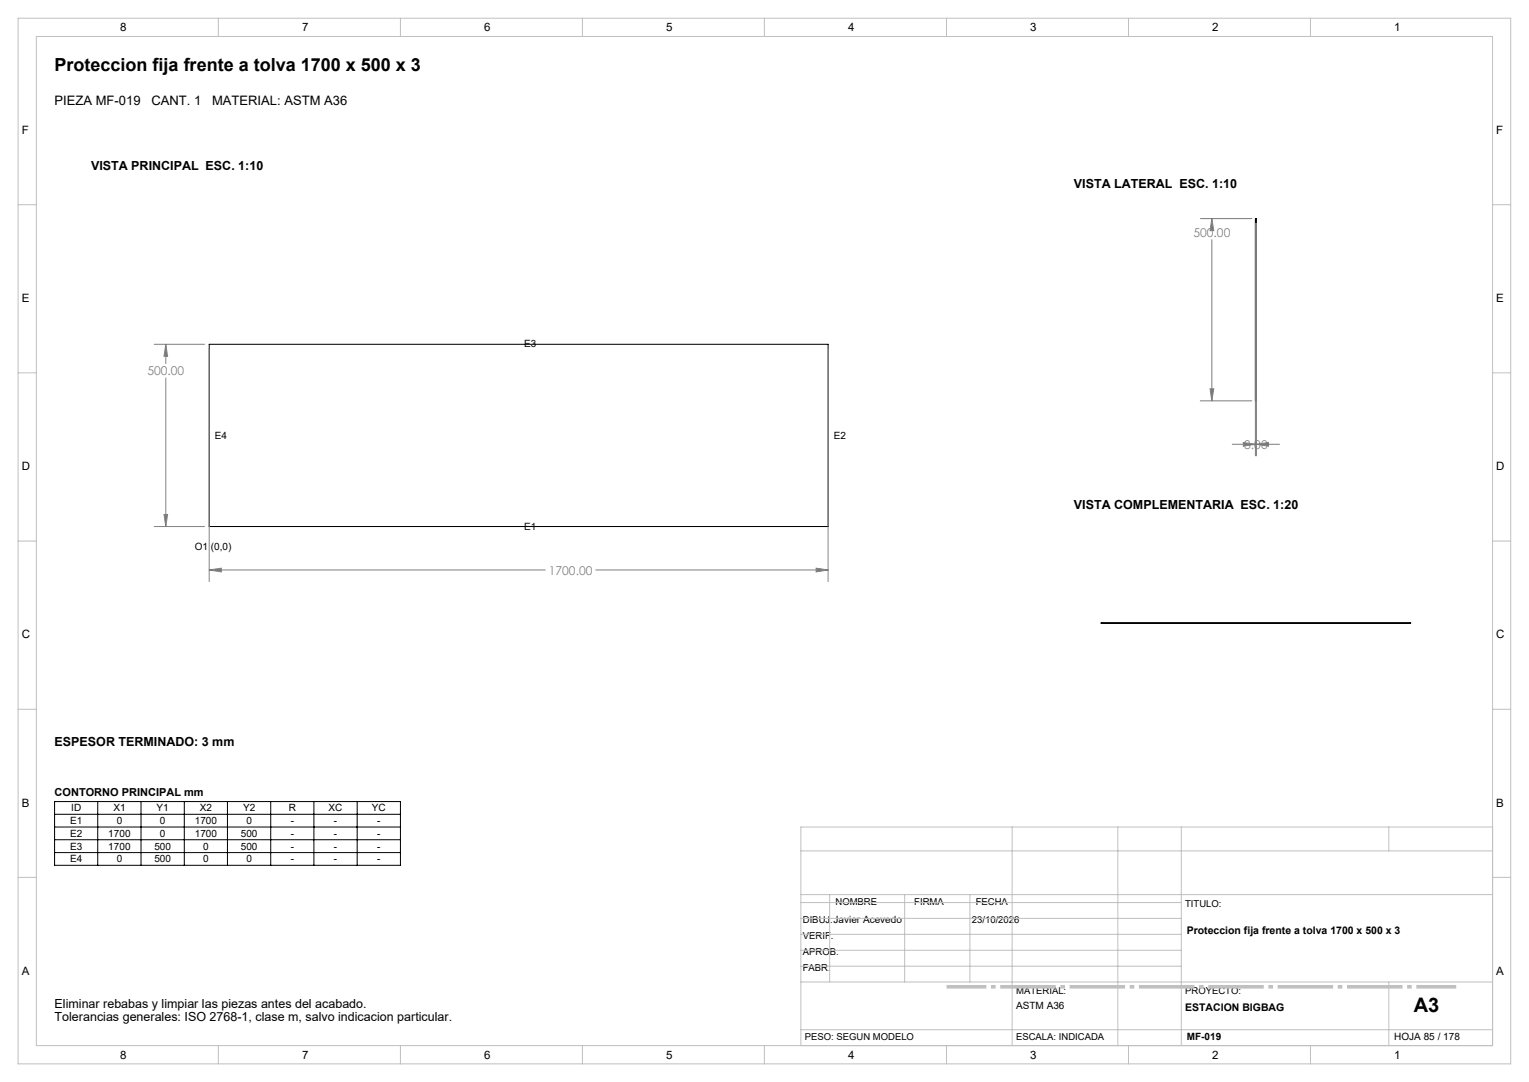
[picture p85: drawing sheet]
<svg xmlns="http://www.w3.org/2000/svg" width="420mm" height="297mm" viewBox="0 0 420 297" stroke-linecap="round" stroke-linejoin="round" font-family="sans-serif">
<defs><g id="words">
<text font-size="5.5" x="388.4" y="277.8">A3</text>
<text font-size="4.9" x="15" y="19.5">Proteccion fija frente a tolva 1700 x 500 x 3</text>
<g font-size="3.6">
<text x="15" y="28.8">PIEZA MF-019</text>
<text x="41.6" y="28.8">CANT. 1</text>
<text x="58.3" y="28.8">MATERIAL: ASTM A36</text>
</g>
<g font-size="3.4">
<text x="25" y="46.7">VISTA PRINCIPAL ESC. 1:10</text>
<text x="295" y="51.7">VISTA LATERAL ESC. 1:10</text>
<text x="295" y="139.7">VISTA COMPLEMENTARIA ESC. 1:20</text>
<text x="15" y="204.7">ESPESOR TERMINADO: 3 mm</text>
<text x="15" y="276.7">Eliminar rebabas y limpiar las piezas antes del acabado.</text>
<text x="15" y="280.2">Tolerancias generales: ISO 2768-1, clase m, salvo indicacion particular.</text>
</g>
<g font-size="3.3" fill="#808080">
<text x="327.8" y="65.1">500.00</text>
<text x="40.5" y="103">500.00</text>
<text x="341.8" y="123.2">3.00</text>
<text x="150.7" y="157.7">1700.00</text>
</g>
<g font-size="3.2">
<text x="33" y="8.6">8</text>
<text x="83" y="8.6">7</text>
<text x="133" y="8.6">6</text>
<text x="183" y="8.6">5</text>
<text x="233" y="8.6">4</text>
<text x="283" y="8.6">3</text>
<text x="333" y="8.6">2</text>
<text x="383" y="8.6">1</text>
<text x="6" y="36.8">F</text>
<text x="411" y="36.8">F</text>
<text x="6" y="82.9">E</text>
<text x="411" y="82.9">E</text>
<text x="6" y="129.1">D</text>
<text x="411" y="129.1">D</text>
<text x="6" y="175.3">C</text>
<text x="411" y="175.3">C</text>
<text x="6" y="221.4">B</text>
<text x="411" y="221.4">B</text>
<text x="6" y="267.6">A</text>
<text x="411" y="267.6">A</text>
<text x="33" y="290.6">8</text>
<text x="83" y="290.6">7</text>
<text x="133" y="290.6">6</text>
<text x="183" y="290.6">5</text>
<text x="233" y="290.6">4</text>
<text x="283" y="290.6">3</text>
<text x="333" y="290.6">2</text>
<text x="383" y="290.6">1</text>
</g>
<text font-size="3" x="15" y="218.5">CONTORNO PRINCIPAL mm</text>
<g font-size="2.9">
<text x="326" y="256.5">Proteccion fija frente a tolva 1700 x 500 x 3</text>
<text x="325.6" y="277.5">ESTACION BIGBAG</text>
</g>
<g font-size="2.7">
<text x="144" y="95.4">E3</text>
<text x="59" y="120.4">E4</text>
<text x="229" y="120.4">E2</text>
<text x="144" y="145.4">E1</text>
<text x="53.5" y="150.9">O1 (0,0)</text>
<text x="19.3" y="226.2">E1</text>
<text x="19.6" y="222.7">ID</text>
<text x="31.1" y="222.7">X1</text>
<text x="32" y="226.2">0</text>
<text x="43" y="222.7">Y1</text>
<text x="43.9" y="226.2">0</text>
<text x="53.5" y="226.2">1700</text>
<text x="54.9" y="222.7">X2</text>
<text x="66.8" y="222.7">Y2</text>
<text x="67.7" y="226.2">0</text>
<text x="79.3" y="222.7">R</text>
<text x="79.9" y="226.2">-</text>
<text x="90.3" y="222.7">XC</text>
<text x="91.7" y="226.2">-</text>
<text x="102.2" y="222.7">YC</text>
<text x="103.6" y="226.2">-</text>
<text x="19.3" y="229.7">E2</text>
<text x="19.3" y="233.2">E3</text>
<text x="29.8" y="229.7">1700</text>
<text x="29.8" y="233.2">1700</text>
<text x="42.4" y="233.2">500</text>
<text x="43.9" y="229.7">0</text>
<text x="53.5" y="229.7">1700</text>
<text x="55.8" y="233.2">0</text>
<text x="66.1" y="229.7">500</text>
<text x="66.1" y="233.2">500</text>
<text x="79.9" y="229.7">-</text>
<text x="79.9" y="233.2">-</text>
<text x="91.7" y="229.7">-</text>
<text x="91.7" y="233.2">-</text>
<text x="103.6" y="229.7">-</text>
<text x="103.6" y="233.2">-</text>
<text x="19.3" y="236.7">E4</text>
<text x="32" y="236.7">0</text>
<text x="42.4" y="236.7">500</text>
<text x="55.8" y="236.7">0</text>
<text x="67.7" y="236.7">0</text>
<text x="79.9" y="236.7">-</text>
<text x="91.7" y="236.7">-</text>
<text x="103.6" y="236.7">-</text>
<text x="279.1" y="276.8">ASTM A36</text>
<text x="326" y="285.4">MF-019</text>
<text x="383" y="285.4">HOJA 85 / 178</text>
</g>
<g font-size="2.6">
<text x="229.5" y="248.4">NOMBRE</text>
<text x="251.1" y="248.4">FIRMA</text>
<text x="268" y="248.4">FECHA</text>
<text x="325.6" y="249">TITULO:</text>
<text x="220.5" y="253.3">DIBUJ.Javier Acevedo</text>
<text x="220.5" y="257.7">VERIF.</text>
<text x="267" y="253.3">23/10/2026</text>
<text x="220.5" y="262">APROB.</text>
<text x="220.5" y="266.4">FABR.</text>
<text x="279.1" y="273">MATERIAL:</text>
<text x="325.6" y="273">PROYECTO:</text>
<text x="221.1" y="285.5">PESO: SEGUN MODELO</text>
<text x="279.1" y="285.5">ESCALA: INDICADA</text>
</g>
</g></defs>
<g fill="none" stroke="#000" stroke-width=".27">
<path d="M344.8 60h.3v50h-.3zM57.5 94.5h170v50h-170zM302.5 171h85v.1h-85zM15 220h95v17.5h-95zM15 223.5h95M15 227h95M15 230.5h95M15 234h95M26.8 220v17.5M38.7 220v17.5M50.6 220v17.5M62.5 220v17.5"/>
<path d="M74.4 220v17.5M86.2 220v17.5M98.1 220v17.5"/>
</g>
<g fill="none" stroke="#808080" stroke-width=".27">
<path d="M329.7 60h14.2M332.9 60l.5 3.3h-1zM332.9 60v1.8M332.9 65.8v44.2M344.8 61.3v63.8M345.1 61.3v63.8M42.4 94.5h13.8M45.5 94.5l.5 3.3h-1zM45.5 94.5v5.3M57.5 95.8v63.8M227.5 95.8v63.8M45.5 103.7v40.8"/>
<path d="M329.7 110h14.2M332.4 106.7h1l-.5 3.3zM338.5 122h6.3M341.5 121.5l3.3 .5-3.3 .5zM345.1 122l3.3-.5v1zM345.1 122h6.4M42.4 144.5h13.8M45 141.2h1l-.5 3.3zM57.5 156.5l3.3-.5v1zM57.5 156.5h92.3M163.7 156.5h63.8M224.2 156l3.3 .5-3.3 .5z"/>
</g>
<path d="M260 270.9h140" fill="none" stroke="#c0c0c0" stroke-width="1" stroke-dasharray="15.2 1.3 1.3 1.3" stroke-dashoffset="4.3" stroke-linecap="butt"/>
<g fill="none" stroke="#c0c0c0" stroke-width=".27">
<path d="M5 5h410v287h-410zM10 10h400v277h-400zM60 5v5M110 5v5M160 5v5M210 5v5M260 5v5M310 5v5M360 5v5M5 56.2h5M410 56.2h5M5 102.3h5"/>
<path d="M410 102.3h5M5 148.5h5M410 148.5h5M5 194.7h5M410 194.7h5M220 233.6h190M278 227v60M307.1 227v60M324.5 227v60M381.5 227v6.6M410 227h-190v60M5 240.8h5"/>
<path d="M220 245.6h190M220 256.5h104.5M220 252.1h104.5M220 247.8h104.5M227.9 245.6v24M248.5 245.6v24M266.4 245.6v24M410 240.8h5M220 269.6h190M220 265.2h104.5M220 260.8h104.5M381.5 269.6v17.4"/>
<path d="M60 287v5M110 287v5M160 287v5M210 287v5M220 282.6h190M260 287v5M310 287v5M360 287v5"/>
</g>
<path d="M57.5 156.5l3.3-.5v1zM224.2 156l3.3 .5-3.3 .5zM45 141.2h1l-.5 3.3zM45.5 94.5l.5 3.3h-1zM341.5 121.5l3.3 .5-3.3 .5zM345.1 122l3.3-.5v1zM332.4 106.7h1l-.5 3.3zM332.9 60l.5 3.3h-1z" fill="#808080"/>
<use href="#words"/>
</svg>
